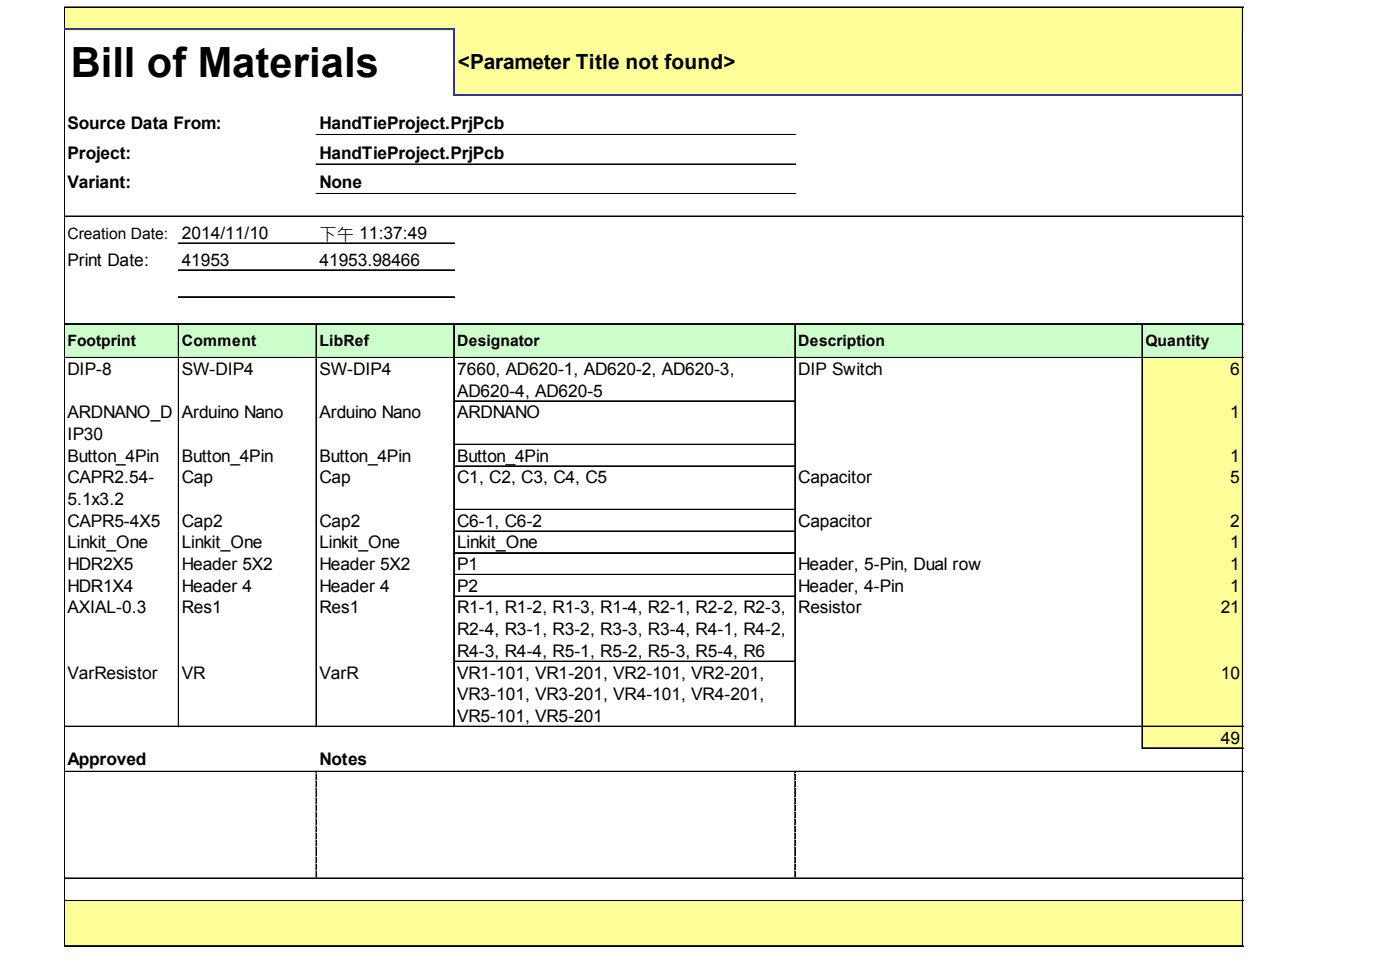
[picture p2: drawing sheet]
<svg xmlns="http://www.w3.org/2000/svg" width="288mm" height="201mm" viewBox="0 0 288 201" stroke-linecap="round" stroke-linejoin="round" font-family="sans-serif">
<defs><g id="words">
<text font-size="8.6" x="14.6" y="15.8">Bill of Materials</text>
<text font-size="4.3" x="94.2" y="14.2">&lt;Parameter Title not found&gt;</text>
<g font-size="3.6">
<text x="13.9" y="26.6">Source Data From:</text>
<text x="65.7" y="26.6">HandTieProject.PrjPcb</text>
<text x="13.9" y="32.7">Project:</text>
<text x="65.7" y="32.7">HandTieProject.PrjPcb</text>
<text x="13.9" y="38.7">Variant:</text>
<text x="65.7" y="38.7">None</text>
<text x="37.4" y="49.1">2014/11/10</text>
<text x="65.7" y="49.5">下午 11:37:49</text>
<text x="13.9" y="54.6">Print Date:</text>
<text x="37.4" y="54.6">41953</text>
<text x="65.7" y="54.6">41953.98466</text>
<text x="13.9" y="77.1">DIP-8</text>
<text x="37.4" y="77.1">SW-DIP4</text>
<text x="65.7" y="77.1">SW-DIP4</text>
<text x="94" y="77.1">7660, AD620-1, AD620-2, AD620-3,</text>
<text x="164.1" y="77.1">DIP Switch</text>
<text x="253" y="77.1">6</text>
<text x="94" y="81.5">AD620-4, AD620-5</text>
<text x="13.9" y="86">ARDNANO_D</text>
<text x="37.4" y="86">Arduino Nano</text>
<text x="65.7" y="86">Arduino Nano</text>
<text x="94" y="86">ARDNANO</text>
<text x="253" y="86">1</text>
<text x="13.9" y="90.5">IP30</text>
<text x="13.9" y="94.9">Button_4Pin</text>
<text x="37.4" y="94.9">Button_4Pin</text>
<text x="65.7" y="94.9">Button_4Pin</text>
<text x="94" y="94.9">Button_4Pin</text>
<text x="253" y="94.9">1</text>
<text x="13.9" y="99.4">CAPR2.54-</text>
<text x="37.4" y="99.4">Cap</text>
<text x="65.7" y="99.4">Cap</text>
<text x="94" y="99.4">C1, C2, C3, C4, C5</text>
<text x="164.1" y="99.4">Capacitor</text>
<text x="253" y="99.4">5</text>
<text x="13.9" y="103.8">5.1x3.2</text>
<text x="13.9" y="108.3">CAPR5-4X5</text>
<text x="13.9" y="112.7">Linkit_One</text>
<text x="37.4" y="108.3">Cap2</text>
<text x="37.4" y="112.7">Linkit_One</text>
<text x="65.7" y="108.3">Cap2</text>
<text x="65.7" y="112.7">Linkit_One</text>
<text x="94" y="108.3">C6-1, C6-2</text>
<text x="94" y="112.7">Linkit_One</text>
<text x="164.1" y="108.3">Capacitor</text>
<text x="253" y="108.3">2</text>
<text x="253" y="112.7">1</text>
<text x="13.9" y="117.2">HDR2X5</text>
<text x="37.4" y="117.2">Header 5X2</text>
<text x="65.7" y="117.2">Header 5X2</text>
<text x="94" y="117.2">P1</text>
<text x="164.1" y="117.2">Header, 5-Pin, Dual row</text>
<text x="253" y="117.2">1</text>
<text x="13.9" y="121.7">HDR1X4</text>
<text x="37.4" y="121.7">Header 4</text>
<text x="65.7" y="121.7">Header 4</text>
<text x="94" y="121.7">P2</text>
<text x="164.1" y="121.7">Header, 4-Pin</text>
<text x="253" y="121.7">1</text>
<text x="13.9" y="126.1">AXIAL-0.3</text>
<text x="37.4" y="126.1">Res1</text>
<text x="65.7" y="126.1">Res1</text>
<text x="94" y="126.1">R1-1, R1-2, R1-3, R1-4, R2-1, R2-2, R2-3,</text>
<text x="94" y="130.6">R2-4, R3-1, R3-2, R3-3, R3-4, R4-1, R4-2,</text>
<text x="164.1" y="126.1">Resistor</text>
<text x="251" y="126.1">21</text>
<text x="94" y="135">R4-3, R4-4, R5-1, R5-2, R5-3, R5-4, R6</text>
<text x="13.9" y="139.5">VarResistor</text>
<text x="37.4" y="139.5">VR</text>
<text x="65.7" y="139.5">VarR</text>
<text x="94" y="139.5">VR1-101, VR1-201, VR2-101, VR2-201,</text>
<text x="94" y="144">VR3-101, VR3-201, VR4-101, VR4-201,</text>
<text x="251" y="139.5">10</text>
<text x="94" y="148.4">VR5-101, VR5-201</text>
<text x="251" y="152.9">49</text>
<text x="13.9" y="157.3">Approved</text>
<text x="65.7" y="157.3">Notes</text>
</g>
<g font-size="3.2">
<text x="13.9" y="49.1">Creation Date:</text>
<text x="13.9" y="71.2">Footprint</text>
<text x="37.4" y="71.2">Comment</text>
<text x="65.7" y="71.2">LibRef</text>
<text x="94" y="71.2">Designator</text>
<text x="164.1" y="71.2">Description</text>
<text x="235.5" y="71.2">Quantity</text>
</g>
</g></defs>
<g fill="#ff9">
<path d="M13.3 1.6h242.3v4.6h-242.3z"/>
<path d="M93.3 6.1h162.3v13.5h-162.3z"/>
</g>
<path d="M13.3 66.5h242.3v7.2h-242.3z" fill="#cfc"/>
<g fill="#ff9">
<path d="M234.8 73.5h20.8v9.1h-20.8z"/>
<path d="M234.8 82.4h20.8v9.1h-20.8z"/>
<path d="M234.8 91.3h20.8v4.7h-20.8z"/>
<path d="M234.8 95.8h20.8v9.1h-20.8z"/>
<path d="M234.8 104.7h20.8v4.6h-20.8z"/>
<path d="M234.8 109.2h20.8v4.6h-20.8z"/>
<path d="M234.8 113.6h20.8v4.7h-20.8z"/>
<path d="M234.8 118.1h20.8v4.6h-20.8z"/>
<path d="M234.8 122.5h20.8v13.6h-20.8z"/>
<path d="M234.8 135.9h20.8v13.6h-20.8z"/>
<path d="M234.8 149.3h20.8v4.6h-20.8z"/>
<path d="M13.3 185.2h242.3v9.4h-242.3z"/>
</g>
<g fill="none" stroke="#000" stroke-width=".21">
<path d="M13.2 1.4v4.5M13.2 6.2v188.4M13.3 1.4v4.5M13.3 6.2v188.4M13.3 1.4h242.3M13.3 1.5h242.3M255.5 1.6v17.7M255.5 19.6v175M65 27.6h98.6M65 27.7h98.6M65 33.7h98.6M65 33.8h98.6"/>
<path d="M65 39.8h98.6M65 39.9h98.6M13.3 44.4h242.3M13.3 44.5h242.3M36.7 49.9h56.8M36.7 50h56.8M36.7 55.5h56.8M36.7 55.6h56.8M13.3 66.5h242.3M13.3 66.6h242.3M13.3 73.5h242.3M13.3 73.6h242.3"/>
<path d="M36.7 66.7v82.8M36.7 61h56.8M36.7 61.1h56.8M36.8 66.7v82.8M65 66.7v82.8M65.1 66.7v82.8M93.3 66.7v82.8M93.4 66.7v82.8M163.4 66.7v82.8M163.5 66.7v82.8M234.8 66.7v87.2M234.9 66.7v87.2"/>
<path d="M93.5 82.4h69.9M93.5 82.5h69.9M93.5 91.3h69.9M93.5 91.4h69.9M93.5 95.8h69.9M93.5 95.9h69.9M93.5 104.7h69.9M93.5 104.8h69.9M93.5 109.2h69.9M93.5 109.3h69.9M93.5 113.6h69.9M93.5 113.7h69.9"/>
<path d="M93.5 118.1h69.9M93.5 118.2h69.9M93.5 122.5h69.9M93.5 122.6h69.9M93.5 135.9h69.9M93.5 136h69.9M13.3 149.3h242.3M13.3 149.4h242.3M13.3 158.6h242.3M13.3 158.7h242.3M65 158.8v.1M65 159.1v.5"/>
<path d="M65 159.8v.6M163.4 158.8v.1M163.4 159.1v.5M163.4 159.8v.6M235 153.8h20.6M65 160.5v.6M65 161.2v.6M65 162v.5M65 162.7v.5M65 163.4v.5M65 164.1v.5M65 164.8v.6"/>
<path d="M65 165.5v.6M65 166.2v.6M65 167v.5M65 167.7v.5M65 168.4v.5M65 169.1v.5M65 169.8v.5M65 170.5v.6M65 171.2v.6M65 172v.5M65 172.7v.5M65 173.4v.5"/>
<path d="M65 174.1v.5M65 174.8v.5M65 175.5v.6M65 176.2v.6M65 176.9v.6M65 177.7v.5M65 178.4v.5M65 179.1v.5M65 179.8v.5M163.4 160.5v.6M163.4 161.2v.6M163.4 162v.5"/>
<path d="M163.4 162.7v.5M163.4 163.4v.5M163.4 164.1v.5M163.4 164.8v.6M163.4 165.5v.6M163.4 166.2v.6M163.4 167v.5M163.4 167.7v.5M163.4 168.4v.5M163.4 169.1v.5M163.4 169.8v.5M163.4 170.5v.6"/>
<path d="M163.4 171.2v.6M163.4 172v.5M163.4 172.7v.5M163.4 173.4v.5M163.4 174.1v.5M163.4 174.8v.5M163.4 175.5v.6M163.4 176.2v.6M163.4 176.9v.6M163.4 177.7v.5M163.4 178.4v.5M163.4 179.1v.5"/>
<path d="M163.4 179.8v.5M13.3 180.5h242.3M13.3 180.6h242.3M13.3 185.2h242.3M13.3 194.4h242.3M13.3 194.5h242.3"/>
</g>
<path d="M13.2 6.1h80.3M93.3 6.2v13.4M93.5 19.4h162.1" fill="none" stroke="#339" stroke-width=".36"/>
<g fill="#000">
<path d="M65 158.8h.1v.1h-.1zM65 159.1h.1v.5h-.1zM65 159.8h.1v.6h-.1zM163.4 158.8h.2v.1h-.2zM163.4 159.1h.2v.5h-.2zM163.4 159.8h.2v.6h-.2zM65 160.5h.1v.6h-.1zM65 161.2h.1v.6h-.1zM65 162h.1v.5h-.1zM65 162.7h.1v.5h-.1zM65 163.4h.1v.5h-.1zM65 164.1h.1v.5h-.1z"/>
<path d="M65 164.8h.1v.6h-.1zM65 165.5h.1v.6h-.1zM65 166.2h.1v.6h-.1zM65 167h.1v.5h-.1zM65 167.7h.1v.5h-.1zM65 168.4h.1v.5h-.1zM65 169.1h.1v.5h-.1zM65 169.8h.1v.5h-.1zM65 170.5h.1v.6h-.1zM65 171.2h.1v.6h-.1zM65 172h.1v.5h-.1zM65 172.7h.1v.5h-.1z"/>
<path d="M65 173.4h.1v.5h-.1zM65 174.1h.1v.5h-.1zM65 174.8h.1v.5h-.1zM65 175.5h.1v.6h-.1zM65 176.2h.1v.6h-.1zM65 176.9h.1v.6h-.1zM65 177.7h.1v.5h-.1zM65 178.4h.1v.5h-.1zM65 179.1h.1v.5h-.1zM65 179.8h.1v.5h-.1zM163.4 160.5h.2v.6h-.2zM163.4 161.2h.2v.6h-.2z"/>
<path d="M163.4 162h.2v.5h-.2zM163.4 162.7h.2v.5h-.2zM163.4 163.4h.2v.5h-.2zM163.4 164.1h.2v.5h-.2zM163.4 164.8h.2v.6h-.2zM163.4 165.5h.2v.6h-.2zM163.4 166.2h.2v.6h-.2zM163.4 167h.2v.5h-.2zM163.4 167.7h.2v.5h-.2zM163.4 168.4h.2v.5h-.2zM163.4 169.1h.2v.5h-.2zM163.4 169.8h.2v.5h-.2z"/>
<path d="M163.4 170.5h.2v.6h-.2zM163.4 171.2h.2v.6h-.2zM163.4 172h.2v.5h-.2zM163.4 172.7h.2v.5h-.2zM163.4 173.4h.2v.5h-.2zM163.4 174.1h.2v.5h-.2zM163.4 174.8h.2v.5h-.2zM163.4 175.5h.2v.6h-.2zM163.4 176.2h.2v.6h-.2zM163.4 176.9h.2v.6h-.2zM163.4 177.7h.2v.5h-.2zM163.4 178.4h.2v.5h-.2z"/>
<path d="M163.4 179.1h.2v.5h-.2zM163.4 179.8h.2v.5h-.2z"/>
</g>
<use href="#words"/>
</svg>
